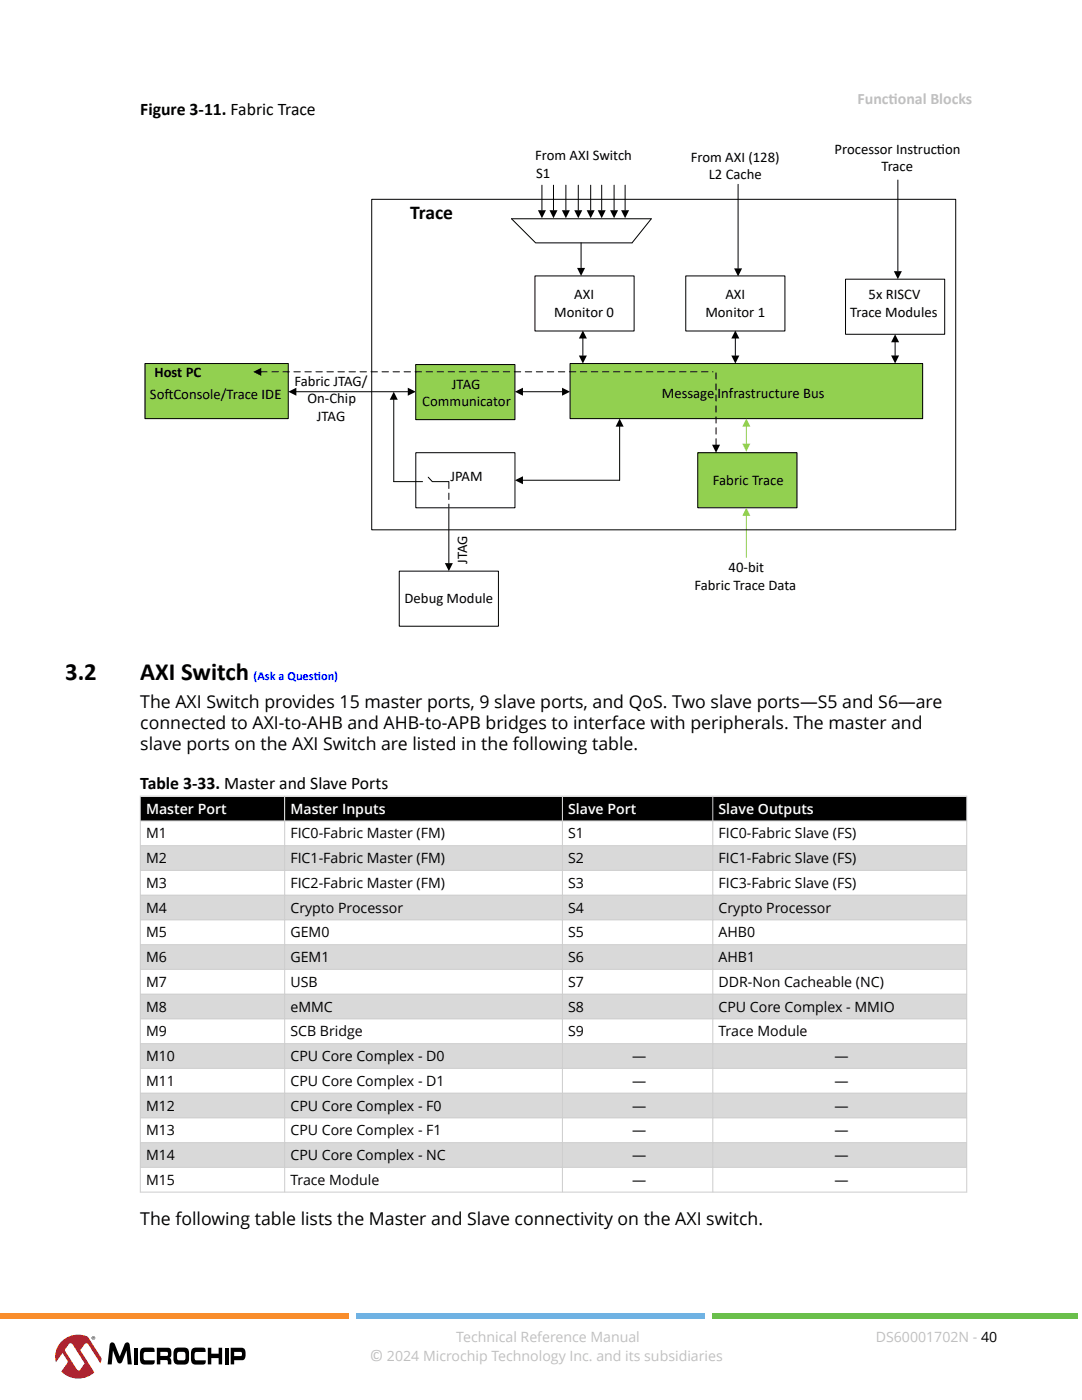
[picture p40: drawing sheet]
<svg xmlns="http://www.w3.org/2000/svg" width="216mm" height="279mm" viewBox="0 0 216 279" stroke-linecap="round" stroke-linejoin="round" font-family="sans-serif">
<defs><g id="words">
<g font-size="4.9">
<text x="13" y="135.7">3.2</text>
<text x="28" y="135.7">AXI Switch</text>
</g>
<text font-size="3.9" x="81.8" y="43.7">Trace</text>
<g font-size="3.5">
<text x="28" y="23">Figure 3-11. Fabric Trace</text>
<text x="28" y="141.2">The AXI Switch provides 15 master ports, 9 slave ports, and QoS. Two slave ports—S5 and S6—are</text>
<text x="28" y="145.4">connected to AXI-to-AHB and AHB-to-APB bridges to interface with peripherals. The master and</text>
<text x="28" y="149.7">slave ports on the AXI Switch are listed in the following table.</text>
<text x="28" y="157.4">Table 3-33. Master and Slave Ports</text>
<text x="28" y="244.5">The following table lists the Master and Slave connectivity on the AXI switch.</text>
</g>
<g font-size="3.2" fill="#c0c0c0">
<text x="171.1" y="20.8">Funct</text>
<text x="177.3" y="20.8">ional Blocks</text>
<text x="73.8" y="271.7">©</text>
</g>
<g font-size="2.9">
<text x="106.8" y="31.9">From AXI Switch</text>
<text x="107" y="35.5">S1</text>
<text x="137.8" y="32.3">From AXI (128)</text>
<text x="141.4" y="35.8">L2 Cache</text>
<text x="166.5" y="30.7">Processor Instruct</text>
<text x="175.9" y="34.2">Trace</text>
<text x="187" y="30.7">ion</text>
<text x="114.6" y="59.7">AXI</text>
<text x="144.7" y="59.7">AXI</text>
<text x="173.3" y="59.7">5x RISCV</text>
<text x="110.6" y="63.2">Monitor 0</text>
<text x="140.7" y="63.2">Monitor 1</text>
<text x="169.7" y="63.2">Trace Modules</text>
<text x="30.8" y="75.3">Host PC</text>
<text x="58.7" y="77">Fabric JTAG/</text>
<text x="90.2" y="77.6">JTAG</text>
<text x="29.9" y="79.7">Sof</text>
<text x="32.8" y="79.7">tConsole/Trace IDE</text>
<text x="61.4" y="80.5">On-Chip</text>
<text x="84.3" y="81.1">Communicator</text>
<text x="132.1" y="79.3">Message</text>
<text x="143.2" y="79.3">Infrastructure Bus</text>
<text x="63.2" y="84">JTAG</text>
<text x="89.9" y="95.9">JPAM</text>
<text x="142.3" y="96.7">Fabric Trace</text>
<text x="93.2" y="112.5" transform="rotate(-90 93.2 112.5)">JTAG</text>
<text x="138.6" y="117.7">Fabric Trace Data</text>
<text x="145.4" y="114.2">40-bit</text>
<text x="80.7" y="120.4">Debug Module</text>
</g>
<g font-size="2.8">
<text x="29.1" y="167.3">M1</text>
<text x="57.9" y="167.3">FIC0-Fabric Master (FM)</text>
<text x="113.4" y="167.3">S1</text>
<text x="143.4" y="167.3">FIC0-Fabric Slave (FS)</text>
<text x="29.1" y="172.2">M2</text>
<text x="57.9" y="172.2">FIC1-Fabric Master (FM)</text>
<text x="113.4" y="172.2">S2</text>
<text x="143.4" y="172.2">FIC1-Fabric Slave (FS)</text>
<text x="29.1" y="177.2">M3</text>
<text x="57.9" y="177.2">FIC2-Fabric Master (FM)</text>
<text x="113.4" y="177.2">S3</text>
<text x="143.4" y="177.2">FIC3-Fabric Slave (FS)</text>
<text x="29.1" y="182.1">M4</text>
<text x="57.9" y="182.1">Crypto Processor</text>
<text x="113.4" y="182.1">S4</text>
<text x="143.4" y="182.1">Crypto Processor</text>
<text x="29.1" y="187.1">M5</text>
<text x="29.1" y="192">M6</text>
<text x="57.9" y="187.1">GEM0</text>
<text x="57.9" y="192">GEM1</text>
<text x="113.4" y="187.1">S5</text>
<text x="113.4" y="192">S6</text>
<text x="143.4" y="187.1">AHB0</text>
<text x="143.4" y="192">AHB1</text>
<text x="29.1" y="196.9">M7</text>
<text x="57.9" y="196.9">USB</text>
<text x="113.4" y="196.9">S7</text>
<text x="143.4" y="196.9">DDR-Non Cacheable (NC)</text>
<text x="29.1" y="201.9">M8</text>
<text x="57.9" y="201.9">eMMC</text>
<text x="113.4" y="201.9">S8</text>
<text x="143.4" y="201.9">CPU Core Complex - MMIO</text>
<text x="29.1" y="206.8">M9</text>
<text x="57.9" y="206.8">SCB Bridge</text>
<text x="113.4" y="206.8">S9</text>
<text x="143.4" y="206.8">Trace Module</text>
<text x="29.1" y="211.8">M10</text>
<text x="57.9" y="211.8">CPU Core Complex - D0</text>
<text x="126.2" y="211.8">—</text>
<text x="166.5" y="211.8">—</text>
<text x="29.1" y="216.7">M11</text>
<text x="29.1" y="221.6">M12</text>
<text x="57.9" y="216.7">CPU Core Complex - D1</text>
<text x="57.9" y="221.6">CPU Core Complex - F0</text>
<text x="126.2" y="216.7">—</text>
<text x="126.2" y="221.6">—</text>
<text x="166.5" y="216.7">—</text>
<text x="166.5" y="221.6">—</text>
<text x="29.1" y="226.6">M13</text>
<text x="57.9" y="226.6">CPU Core Complex - F1</text>
<text x="126.2" y="226.6">—</text>
<text x="166.5" y="226.6">—</text>
<text x="29.1" y="231.5">M14</text>
<text x="57.9" y="231.5">CPU Core Complex - NC</text>
<text x="126.2" y="231.5">—</text>
<text x="166.5" y="231.5">—</text>
<text x="29.1" y="236.4">M15</text>
<text x="57.9" y="236.4">Trace Module</text>
<text x="126.2" y="236.4">—</text>
<text x="166.5" y="236.4">—</text>
</g>
<g font-size="2.8" fill="#fff">
<text x="29.1" y="162.4">Master Port</text>
<text x="57.9" y="162.4">Master Inputs</text>
<text x="113.4" y="162.4">Slave Port</text>
<text x="143.4" y="162.4">Slave Outputs</text>
</g>
<g font-size="2.8" fill="#c0c0c0">
<text x="91" y="267.7">Technical Reference Manual</text>
<text x="174.8" y="267.7">DS60001702N - 40</text>
<text x="77.2" y="271.7">2024 Microchip Technology Inc. and its subsidiaries</text>
</g>
<g font-size="2.5" fill="#00f">
<text x="50.6" y="135.7">(Ask a Quest</text>
<text x="62.6" y="135.7">ion)</text>
</g>
</g></defs>
<path d="M28.9 72.6h28.6v10.9h-28.6z" fill-rule="evenodd" fill="#92d050"/>
<path d="M28.9 72.6h28.6v10.9h-28.6zM59 78.2h22.4" fill="none" stroke="#000" stroke-width=".2"/>
<path d="M57.5 78.2l1.6-.8v1.6zM81.4 77.4l1.6 .8-1.6 .8z" fill="#000"/>
<path d="M83 72.8h19.8v11h-19.8z" fill-rule="evenodd" fill="#92d050"/>
<path d="M83 72.8h19.8v11h-19.8z" fill="none" stroke="#000" stroke-width=".2"/>
<path d="M113.7 72.6h70.4v10.9h-70.4z" fill-rule="evenodd" fill="#92d050"/>
<g fill="none" stroke="#000" stroke-width=".2">
<path d="M108.1 37v5M110.4 37v5M112.9 37v5M115.4 37v5M117.9 37v5M120.1 37v5M122.5 37v5M124.7 37v5M147.3 36.8v16.8M102.1 43.7h27.9l-3.9 4.8h-19.2zM106.7 55.1h19.8v11h-19.8zM115.9 48.5v5"/>
<path d="M136.8 55.1h19.8v11h-19.8zM104.3 78.2h7.9M113.7 72.6h70.4v10.9h-70.4zM116.3 67.5v3.5M146.7 67.5v3.5"/>
</g>
<g fill="#000">
<path d="M107.3 42h1.6l-.8 1.6zM109.6 42h1.6l-.8 1.6zM112.1 42h1.6l-.8 1.6zM114.6 42h1.6l-.8 1.6zM115.1 53.5h1.6l-.8 1.6zM117.1 42h1.6l-.8 1.6zM119.3 42h1.6l-.8 1.6zM121.7 42h1.6l-.8 1.6zM123.9 42h1.6l-.8 1.6zM146.5 53.6h1.6l-.8 1.6zM102.8 78.2l1.6-.8v1.6zM112.2 77.4l1.5 .8-1.5 .8z"/>
<path d="M116.3 66l.8 1.6h-1.6zM115.5 71h1.6l-.8 1.6zM146.7 66l.8 1.6h-1.6zM145.9 71h1.6l-.8 1.6z"/>
</g>
<path d="M148.9 85.1v3.4" fill="none" stroke="#92d050" stroke-width=".2"/>
<g fill="#92d050">
<path d="M148.9 83.5l.8 1.6h-1.6z"/>
<path d="M148.1 88.5h1.6l-.8 1.6z"/>
<path d="M139.2 90.3h19.8v11h-19.8z" fill-rule="evenodd"/>
</g>
<path d="M139.2 90.3h19.8v11h-19.8z" fill="none" stroke="#000" stroke-width=".2"/>
<path d="M148.9 102.9v8.3" fill="none" stroke="#92d050" stroke-width=".2"/>
<path d="M148.9 101.3l.8 1.6h-1.6z" fill="#92d050"/>
<path d="M74.2 39.8h116.5v65.9h-116.5zM179.2 35.9v18.2M168.7 55.7h19.8v11h-19.8zM78.6 79.7v16.4h4.4M178.6 68.2v2.7M83 90.3h19.8v11h-19.8zM86.3 96.1h3.3M123.6 85.1v10.7h-19.3M79.7 114h19.8v11h-19.8zM89.6 101.5v10.9" fill="none" stroke="#000" stroke-width=".2"/>
<path d="M178.4 54.1h1.6l-.8 1.6zM50.5 74.2l1.6-.8v1.6zM78.6 78.2l.8 1.6h-1.6zM178.6 66.7l.8 1.6h-1.6zM177.8 70.9h1.6l-.8 1.6zM102.8 95.8l1.6-.8v1.6zM123.6 83.5l.8 1.6h-1.6zM142.1 88.7h1.6l-.8 1.6zM88.8 112.4h1.6l-.8 1.6z" fill="#000"/>
<path d="M52 74.2h90.3M83 96.1h1.3M85.4 95.2l.9 .9M89.6 96.2v5M142.9 88.8v-14.9" fill="none" stroke="#000" stroke-width=".2" stroke-dasharray="1.3 .9"/>
<g fill="#fff">
<path d="M13 131.8h15v5.3h-15z" fill-rule="evenodd"/>
<path d="M28 163.8h164.9v5h-164.9z" fill-rule="evenodd"/>
</g>
<path d="M28 168.8h164.9v4.9h-164.9z" fill-rule="evenodd" fill="#d9d9d9"/>
<path d="M28 173.7h164.9v4.9h-164.9z" fill-rule="evenodd" fill="#fff"/>
<path d="M28 178.6h164.9v5h-164.9z" fill-rule="evenodd" fill="#d9d9d9"/>
<path d="M28 183.6h164.9v4.9h-164.9z" fill-rule="evenodd" fill="#fff"/>
<path d="M28 188.5h164.9v5h-164.9z" fill-rule="evenodd" fill="#d9d9d9"/>
<path d="M28 193.5h164.9v4.9h-164.9z" fill-rule="evenodd" fill="#fff"/>
<path d="M28 198.4h164.9v4.9h-164.9z" fill-rule="evenodd" fill="#d9d9d9"/>
<path d="M28 203.3h164.9v5h-164.9z" fill-rule="evenodd" fill="#fff"/>
<path d="M28 208.3h164.9v4.9h-164.9z" fill-rule="evenodd" fill="#d9d9d9"/>
<path d="M28 213.2h164.9v5h-164.9z" fill-rule="evenodd" fill="#fff"/>
<path d="M28 218.2h164.9v4.9h-164.9z" fill-rule="evenodd" fill="#d9d9d9"/>
<path d="M28 223.1h164.9v4.9h-164.9z" fill-rule="evenodd" fill="#fff"/>
<path d="M28 228h164.9v5h-164.9z" fill-rule="evenodd" fill="#d9d9d9"/>
<path d="M28 233h164.9v4.9h-164.9z" fill-rule="evenodd" fill="#fff"/>
<g fill="#000">
<path d="M28.1 159h28.6v4.7h-28.6z" fill-rule="evenodd"/>
<path d="M56.9 159h55.2v4.7h-55.2z" fill-rule="evenodd"/>
<path d="M112.3 159h29.8v4.7h-29.8z" fill-rule="evenodd"/>
<path d="M142.3 159h50.5v4.7h-50.5z" fill-rule="evenodd"/>
</g>
<g fill="none" stroke="#cdcdcd" stroke-width=".2">
<path d="M27.9 158.9h165.1M28 158.8v79.2M56.8 158.8v79.2M112.2 158.8v79.2M142.2 158.8v79.2M192.9 158.8v79.2M27.9 163.8h165.1M27.9 168.8h165.1M27.9 173.7h165.1M27.9 178.6h165.1M27.9 183.6h165.1M27.9 188.5h165.1"/>
<path d="M27.9 193.5h165.1M27.9 198.4h165.1M27.9 203.3h165.1M27.9 208.3h165.1M27.9 213.2h165.1M27.9 218.2h165.1M27.9 223.1h165.1M27.9 228h165.1M27.9 233h165.1M27.9 237.9h165.1"/>
</g>
<g fill="#000">
<path d="M22.1 268a.56 .56 0 0 1 .8 .3l1 2.4 .9-2.4a.53 .53 0 0 1 .5-.4 .53 .53 0 0 1 .5 .3l.5 4.1h-.8l-.2-2.8-.9 2.2a.52 .52 0 0 1-.5 .4 .52 .52 0 0 1-.5-.4l-.9-2.2-.2 2.8h-.8l.4-3.9zM26.7 269h.8v3.3h-.8zM28.3 269.1l1.9-.2 .5 .2 .1 .7-2 .1-.1 .3-.1 .6 .2 .6 2.1 .1-.1 .6a3.1 3.1 0 0 1-2.5 .1 2.15 2.15 0 0 1-.4-2.1l.1-.5zM38.5 269.1l1.9-.2 .5 .2 .1 .7-2 .1-.2 .3v.6l.2 .6 2.1 .1-.1 .6a3.1 3.1 0 0 1-2.5 .1 3.1 3.1 0 0 1 0-3.1zM41.5 269h.7v1.2h1.4v-1.2h.7v3.3h-.7v-1.3h-1.4v1.3h-.7zM44.8 269h.8v3.3h-.8z"/>
<path d="M31.3 269v3.3h.7v-.9l1.4 .1 .1 .8h.7a1.01 1.01 0 0 0-.4-1.3 1.44 1.44 0 0 0 0-2zM32 269.8h1.4l.1 .7-.2 .1h-1.3z"/>
<path d="M35 269.1l1.7-.2a.93 .93 0 0 1 1 1.2 2.15 2.15 0 0 1-.4 2.1l-1.7 .1a.93 .93 0 0 1-1-1.2 2.15 2.15 0 0 1 .4-2zM35.4 270v1.3a1.55 1.55 0 0 0 1.4 .1l.2-.3v-.6a.49 .49 0 0 0-.4-.7h-.8z"/>
<path d="M46 269v3.3h.7v-.8h1.7a1.39 1.39 0 0 0 .6-1.8 .75 .75 0 0 0-.8-.7zM46.7 269.8h1.3a.47 .47 0 0 1 .3 .4 .47 .47 0 0 1-.2 .4h-1.4z"/>
</g>
<path d="M12.1 267.9a4.8 4.8 0 0 1 4.9-1.3l3.2 4.7a4.6 4.6 0 0 1-5.2 3.8 4.6 4.6 0 0 1-3.9-5.1l.2-.8z" fill="#fff"/>
<path d="M12.1 267.9a4.2 4.2 0 0 0-.9 4l1.3-1.9 .9 1.4a.55 .55 0 0 1-.1 .8l-1.1 1.5a4.8 4.8 0 0 0 6.6 .2l-2.8-4.4 .3-.4a1.55 1.55 0 0 1 1-1l.4 .3 2.3 3.7 .3-1-2.8-4.3a4.7 4.7 0 0 0-5.4 1.1zM13.7 268.3l.3-.2 .4 .1 2.4 3.7a1.28 1.28 0 0 1-.6 1.1l-.5 .5-.4-.2-2.4-3.9z" fill="#ed1c2e"/>
<path d="M18.3 267a.36 .36 0 0 1 .7 0 .36 .36 0 0 1-.7 0zM18.3 267a.3 .3 0 0 0 .6 0 .3 .3 0 0 0-.6 0zM18.5 266.8h.3v.4l-.2-.2-.1 .2zM18.6 266.9l.1 .1z" fill="#000"/>
<path d="M0 262h69.6v1.1h-69.6z" fill="#f98d2b"/>
<path d="M71 262h69.6v1.1h-69.6z" fill="#6fb2e3"/>
<path d="M142.1 262h72.9v1.1h-72.9z" fill="#6abf4b"/>
<use href="#words"/>
</svg>
